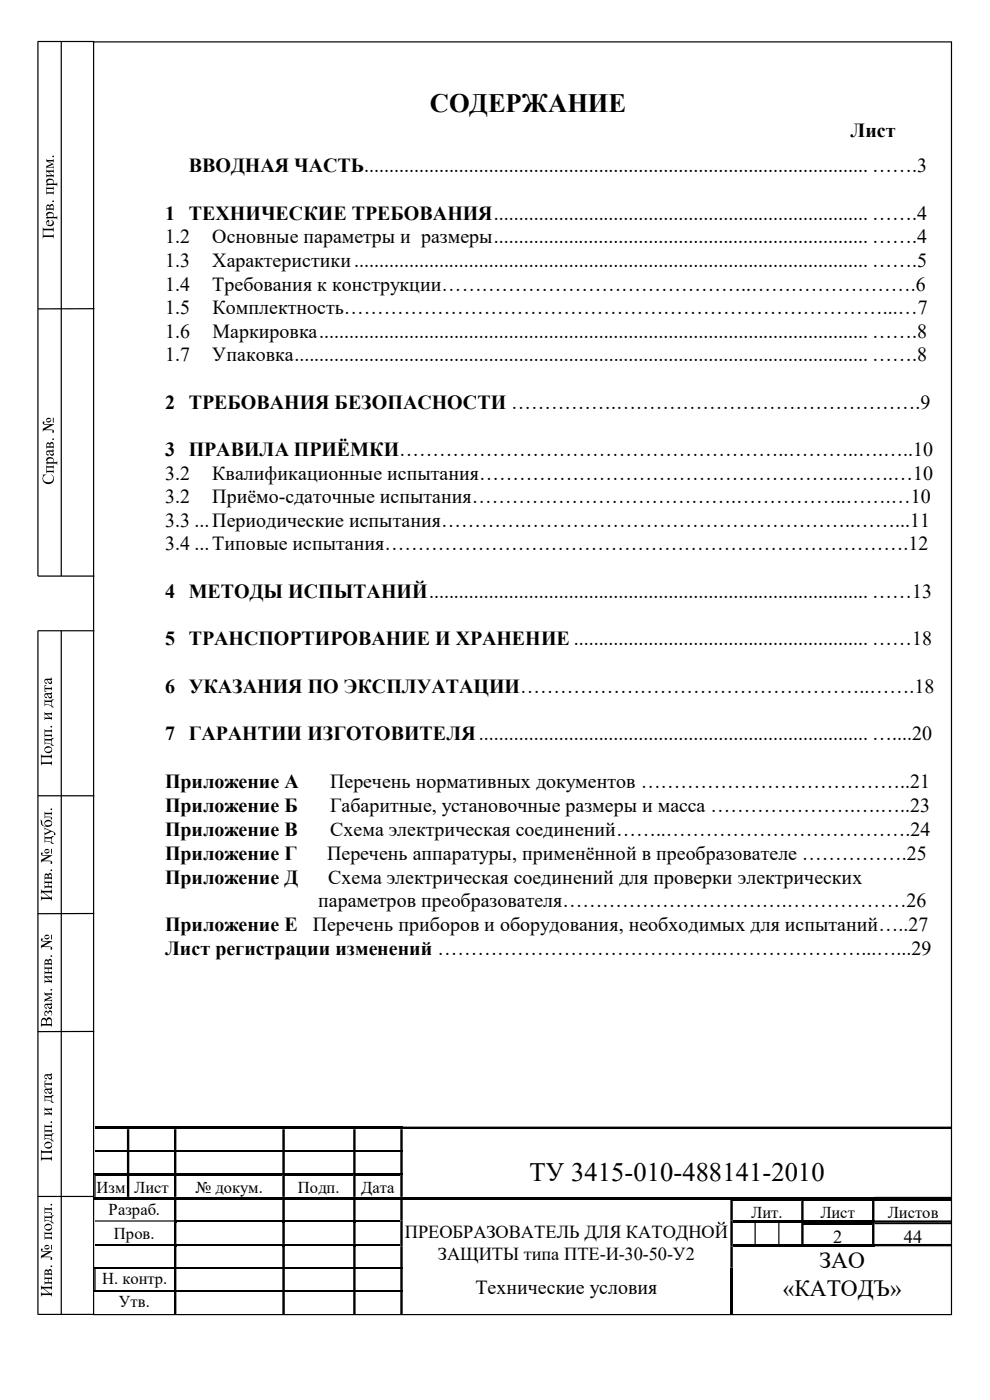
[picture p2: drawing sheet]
<svg xmlns="http://www.w3.org/2000/svg" width="210mm" height="297mm" viewBox="0 0 210 297" stroke-linecap="round" stroke-linejoin="round" font-family="sans-serif">
<defs><g id="words">
<g font-size="5.6">
<text x="91.2" y="23.8">СОДЕРЖАНИЕ</text>
<text x="112.4" y="250.7">ТУ 3415-010-488141-2010</text>
</g>
<g font-size="5">
<text x="173.9" y="269.1">ЗАО</text>
<text x="166.1" y="274.9">«КАТОДЪ»</text>
</g>
<g font-size="4.2">
<text x="180.4" y="29.1">Лист</text>
<text x="40" y="36.6">ВВОДНАЯ ЧАСТЬ..................................................................................................... …….3</text>
<text x="35" y="46.7">1 ТЕХНИЧЕСКИЕ ТРЕБОВАНИЯ........................................................................... …….4</text>
<text x="35" y="51.6">1.2</text>
<text x="45" y="51.6">Основные параметры и размеры ........................................................................... …….4</text>
<text x="35" y="56.6">1.3</text>
<text x="45" y="56.6">Характеристики ....................................................................................................... …….5</text>
<text x="35" y="61.6">1.4</text>
<text x="45" y="61.6">Требования к конструкции………………………………………..…………………….6</text>
<text x="35" y="66.6">1.5</text>
<text x="35" y="71.6">1.6</text>
<text x="45.1" y="66.6">Комплектность………………………………………………………………………...…7</text>
<text x="45.1" y="71.6">Маркировка .............................................................................................................. …….8</text>
<text x="35" y="76.6">1.7</text>
<text x="45" y="76.6">Упаковка ................................................................................................................... …….8</text>
<text x="35" y="86.7">2 ТРЕБОВАНИЯ БЕЗОПАСНОСТИ …………….……………………………………….9</text>
<text x="35" y="96.8">3 ПРАВИЛА ПРИЁМКИ…………………………………………………..………..….…..10</text>
<text x="35" y="101.8">3.2</text>
<text x="45" y="101.8">Квалификационные испытания………………………………………………..…….…10</text>
<text x="35" y="106.8">3.2</text>
<text x="45" y="106.8">Приёмо-сдаточные испытания………………………………….……………..…….…10</text>
<text x="35" y="111.8">3.3 ... Периодические испытания………….…………………………………………..……...11</text>
<text x="35" y="116.8">3.4 ... Типовые испытания…………………………………………………………………….12</text>
<text x="35" y="126.8">4 МЕТОДЫ ИСПЫТАНИЙ........................................................................................ ……13</text>
<text x="35" y="136.9">5 ТРАНСПОРТИРОВАНИЕ И ХРАНЕНИЕ ........................................................... ……18</text>
<text x="35" y="147">6 УКАЗАНИЯ ПО ЭКСПЛУАТАЦИИ……………………………………………..…….18</text>
<text x="35" y="157.1">7 ГАРАНТИИ ИЗГОТОВИТЕЛЯ.............................................................................. …....20</text>
<text x="35" y="167.1">Приложение А</text>
<text x="70" y="167.1">Перечень нормативных документов …………………………………..21</text>
<text x="35" y="172.2">Приложение Б</text>
<text x="70" y="172.2">Габаритные, установочные размеры и масса ………………….….…..23</text>
<text x="35" y="177.3">Приложение В</text>
<text x="70" y="177.3">Схема электрическая соединений……..……………………………….24</text>
<text x="35" y="182.4">Приложение Г</text>
<text x="69.4" y="182.4">Перечень аппаратуры, применённой в преобразователе …………….25</text>
<text x="35" y="187.5">Приложение Д</text>
<text x="69.6" y="187.5">Схема электрическая соединений для проверки электрических</text>
<text x="35" y="197.5">Приложение Е</text>
<text x="66.3" y="197.5">Перечень приборов и оборудования, необходимых для испытаний…..27</text>
<text x="67.5" y="192.4">параметров преобразователя…………………………….………………26</text>
<text x="35" y="202.6">Лист регистрации изменений …………………………………….…………………...…...29</text>
<text x="100.8" y="274.4">Технические условия</text>
</g>
<g font-size="3.9">
<text x="85.9" y="262.7">ПРЕОБРАЗОВАТЕЛЬ ДЛЯ КАТОДНОЙ</text>
<text x="176.7" y="263.7">2</text>
<text x="191.8" y="263.7">44</text>
<text x="92.9" y="267.3">ЗАЩИТЫ типа ПТЕ-И-30-50-У2</text>
</g>
<g font-size="3.5">
<text x="20.5" y="253.1">Изм</text>
<text x="23" y="257.8">Разраб.</text>
<text x="28.5" y="253.1">Лист</text>
<text x="41.5" y="253.1">№ докум.</text>
<text x="63.2" y="253.1">Подп.</text>
<text x="76.6" y="253.1">Дата</text>
<text x="24.2" y="262.8">Пров.</text>
<text x="159.4" y="258.4">Лит.</text>
<text x="174" y="258.4">Лист</text>
<text x="188.3" y="258.4">Листов</text>
<text x="21.7" y="272.4">Н. контр.</text>
<text x="25.2" y="277.4">Утв.</text>
</g>
</g></defs>
<g fill="#000">
<path d="M9.8 35.9l.4 .3h1.1l.1-.3v.8l-.1-.2h-1l.8 .6 .3-.2v.8l-.4-.3h-1l-.2 .3v-.8l.2 .2h.9l-.8-.6-.3 .2zM9.8 33.7l.4 .3 1-.1 .2-.2v.8l-.4-.3h-.9l1.3 .6-1.3 .6h1.1l.2-.2v.6l-.4-.3-1 .1-.2 .2v-.6l1.2-.5-1.2-.5zM9.1 48.2l.1 .3h.3h1.7l.2-.3v1l-.2-.3h-2v1h2l.2-.3v1l-.1-.3h-.3h-1.7l-.2 .3zM9.8 39.6l.4 .2h1.1l.1-.2v.7l-.4-.2h-1.1v.7h1.4l.1-.2v.7l-.4-.2h-1l-.2 .2zM9.8 98.7l.4 .2h1.1l.1-.2v.7l-.4-.2h-1.1v.7h1.4l.1-.3v.8l-.4-.2h-1l-.2 .2zM9 100.7h.8a.86 .86 0 0 0-.6 1 .86 .86 0 0 0 1.1 .6 .88 .88 0 0 0 1-.6 .88 .88 0 0 0-.5-1 1.12 1.12 0 0 1 .5 1.6 1.12 1.12 0 0 1-1.7 .2 1.34 1.34 0 0 1-.5-1.7zM9.4 145.4l.5-.1-.3 .3v.3h1.3l.1-.3v.9l-.3-.3h-1.1v.4l.3 .2h-.5zM9.4 154.7l.4 .2h1.1l.1-.2v.7l-.3-.2h-1.1v.7h1.3l.1-.2v.7l-.3-.2h-1.1l-.2 .2zM9.4 151l.4 .3h1.1l.1-.3v.8l-.1-.2h-1l.8 .7 .3-.2v.7l-.3-.3-1.1 .1-.2 .2v-.8l.2 .2 .9 .1-.7-.7-.4 .2zM8.7 160l.1 .3h.3h1.5h.3l.1-.3v1l-.1-.3h-.3h-1.8v1h1.8h.3l.1-.3v1l-.1-.3h-.3h-1.5h-.3l-.1 .3zM9.4 175.5l1.9 .9 .4 .3v.4l-.2 .1-.1-.5-.4-.3-1.6 .9v-.8l.2 .2 1-.4-.9-.4-.3 .2zM9.4 172.2l.2 .2h.2h1.1l.1-.2v.8l-.1-.3h-1.3v.5l1.2 .1 .2 .1v.4h-.2l.1-.3-.2-.1h-1.1l-.2 .2z"/>
<path d="M8.7 188.7l.1 .2 .3 .1h1.5l.3-.1 .1-.2v1l-.1-.3-.3-.1h-1.3l1.4 1.1h.2l.1-.3v1l-.1-.3-.3-.1h-1.5l-.3 .1-.1 .3v-1l.1 .3h1.7l-1.4-1.1-.3 .1-.1 .3zM9.4 186.8l.4 .2h1.1l.1-.2v.8l-.1-.2-.6-.1v.7h.6l.1-.2v.7l-.3-.2h-1.1l-.2 .2v-.7l.2 .2h.6v-.7h-.6l-.2 .3zM9.5 214.5l.3-.1 .4 .4 .1-.4 .3-.1a.67 .67 0 0 1 .5 .6 .67 .67 0 0 1-.4 .6l.3-.5-.4-.3-.3 .1-.1 .3-.2-.3h-.4v.4l.3 .3h-.5zM9.4 205l.4 .2h1.1l.1-.2v.8l-.1-.2-.6-.1v.7h.6l.1-.2v.7l-.3-.2h-1.1l-.2 .2v-.7l.2 .2h.6v-.7h-.6l-.2 .3zM9.4 206.9l.4 .2h1.1l.1-.2v.7l-.1-.2h-1l.8 .7 .3-.2v.7l-.3-.2h-1.1l-.2 .2v-.8l.2 .3h.9l-.7-.7-.4 .2zM9.4 210.5l.4 .2h1.1l.1-.2v.8l-.3-.3h-1l1.3 .6-1.3 .6h1.2l.1-.2v.6l-.3-.3h-1.1l-.2 .3v-.6l1.2-.5-1.2-.5zM9.4 229.3l.5-.1-.3 .3v.3h1.3l.1-.3v.9l-.3-.3h-1.1v.4l.3 .2h-.5zM9.4 238.6l.4 .2h1.1l.1-.2v.7l-.3-.2h-1.1v.7h1.3l.1-.3v.8l-.3-.2h-1.1l-.2 .2zM9.4 234.9l.4 .3h1.1l.1-.3v.8l-.1-.2h-1l.8 .7 .3-.2v.7l-.3-.3-1.1 .1-.2 .2v-.8l.2 .2 .9 .1-.7-.7-.4 .2zM20.2 239h6.7v.5h-6.7zM27.4 239h9.5v.5h-9.5zM37.4 239h22.5v.5h-22.5z"/>
<path d="M60.4 239h14.5v.5h-14.5zM75.4 239h9.5v.5h-9.5zM8.7 243.9l.1 .3h.3h1.5h.3l.1-.3v1l-.1-.3h-.3h-1.8v1h1.8h.3l.1-.3v1l-.1-.3h-.3h-1.5h-.3l-.1 .3zM9.4 256.1l.2 .2h.2h1.1l.1-.2v.8l-.1-.3h-1.3v.5l1.2 .1 .2 .1v.4h-.2l.1-.3-.2-.1h-1.1l-.2 .2zM27.4 253.9h9.5v.5h-9.5zM36.9 253.9h.5v.6h-.5zM36.9 258.9h.5v.6h-.5zM37.4 253.9h22.5v.5h-22.5zM59.9 253.9h.5v.6h-.5zM59.9 258.9h.5v.6h-.5zM60.4 253.9h14.5v.5h-14.5zM74.9 253.9h.5v.6h-.5z"/>
<path d="M74.9 258.9h.5v.6h-.5zM75.4 253.9h9.5v.5h-9.5zM84.9 253.9h.5v.6h-.5zM85.4 253.9h69.5v.5h-69.5zM155.4 253.9h14.6v.5h-14.6zM155.4 258.9h4.7v.5h-4.7zM160.1 259.4l.2 .1zM165.1 259.4l.3 .1zM170 258.9h.5v.6h-.5zM170.5 253.9h14.5v.5h-14.5zM170.5 258.9h14.5v.5h-14.5zM185 258.9h.5v.6h-.5z"/>
<path d="M8.7 272.7l.1 .2 .3 .1h1.5l.3-.1 .1-.2v1l-.1-.3-.3-.1h-1.3l1.4 1.1h.2l.1-.3v1l-.1-.3-.3-.1h-1.5l-.3 .1-.1 .3v-1l.1 .3h1.7l-1.4-1.1-.3 .1-.1 .3zM9.4 261.3l.4 .2h1.1l.1-.2v.7l-.3-.2h-1.1v.7h1.3l.1-.2v.7l-.3-.2h-1.1l-.2 .2zM9.4 270.8l.4 .3 1.1-.1 .1-.2v.8l-.1-.2-.6-.1v.7h.6l.1-.2v.7l-.3-.2h-1.1l-.2 .2v-.7l.2 .2h.6v-.7l-.6 .1-.2 .2zM36.9 263.9h.5v.6h-.5zM59.9 263.9h.5v.6h-.5zM74.9 263.9h.5v.6h-.5zM154.9 269.1h.5v4.7h-.5zM154.9 274.1h.5v4.7h-.5z"/>
<path d="M10 38.1a.81 .81 0 0 1 1-.2 .81 .81 0 0 1 .3 1.1l.7-.1 .1-.2v.8l-.1-.2h-.2h-1.7l-.1 .2-.2-.5h.4l-.4-.5zM10.2 38.3l-.1 .5a.96 .96 0 0 0 1.2-.1v-.3l-.3-.2z"/>
<path d="M10 45.1a.81 .81 0 0 1 1-.1 .81 .81 0 0 1 .3 1h.7l.1-.2v.8l-.1-.3h-.2h-1.7l-.1 .3-.2-.6h.4l-.4-.5zM10.2 45.4l-.1 .4a.96 .96 0 0 0 1.2 0v-.3l-.3-.2z"/>
<path d="M10 46.8l.4-.1v1.1a.55 .55 0 0 0 .7-.4 .55 .55 0 0 0-.3-.7 .66 .66 0 0 1 .7 .8 .66 .66 0 0 1-.9 .5 .72 .72 0 0 1-.7-.3 .72 .72 0 0 1 .1-.9zM10 47.2l-.1 .3 .4 .3v-.8z"/>
<path d="M10 43.5h.4l.2 .2 .2-.4a.4 .4 0 0 1 .6 .4v1l-.4-.2h-1l-.2 .2zM10 43.8l-.1 .4h.6l-.2-.5zM10.7 43.7v.5h.6l-.1-.5-.2-.1z"/>
<path d="M9.1 89.5l.3-.1v.5l2.1 .1-1.9 1.1 1.6 .1 .2 .1v.5h-.3v-.5a2.82 2.82 0 0 0-1.9 .1l-.1 .2v-.6l1.5-.9-1.4-.1-.1-.2zM9.8 89.1a.53 .53 0 0 1 1 0 .53 .53 0 0 1-1 0zM9.9 89v.2a.47 .47 0 0 0 .5 .2 .47 .47 0 0 0 .3-.5zM11.2 88.6h.2v1.1h-.2z"/>
<path d="M10 97.2a.81 .81 0 0 1 1-.2 .81 .81 0 0 1 .3 1.1l.7-.1 .1-.2v.8l-.1-.2-.2-.1-1.7 .1-.1 .2-.2-.5h.4l-.4-.5zM10.2 97.4l-.1 .5a.96 .96 0 0 0 1.2-.1v-.3l-.3-.2z"/>
<path d="M10 93.9h.4l.2 .3 .2-.4a.4 .4 0 0 1 .6 .3v1.1l-.4-.2h-1l-.2 .2zM10 94.3l-.1 .4h.6l-.2-.5zM10.7 94.2v.5h.6l-.1-.5-.2-.1z"/>
<path d="M9.9 95.7l.1-.1 1.1-.1 .1-.2 .2 .4-.2 .1 .2 .7-.2 .2h-.4l-.5-.9-.4 .2v.3l.4 .2-.3 .1-.2-.3zM10.5 95.8l.3 .6h.4v-.2l-.1-.4z"/>
<path d="M9.4 159.1a.81 .81 0 0 1 1.6 0 .81 .81 0 0 1-1.6 0zM9.7 158.8l-.1 .5a.91 .91 0 0 0 1.4-.3 .77 .77 0 0 0-1.3-.2z"/>
<path d="M9.4 156.6l.2 .2h.2h1.1l.1-.2h.5a1 1 0 0 0 0 1.6h-.5a1.14 1.14 0 0 0-1.4-.4l-.2 .2zM9.6 157.1v.5h.8l.5 .3v-.8z"/>
<path d="M9.4 148.4l.2 .2h.2h1.1l.1-.2h.5a1 1 0 0 0 0 1.7h-.5a1.14 1.14 0 0 0-1.4-.5l-.2 .2zM9.6 148.9v.5l.8 .1 .5 .2v-.8z"/>
<path d="M9.5 147.2l.1-.1 1.2-.1v-.2l.2 .3-.2 .2 .2 .3v.5h-.5l-.5-.8-.4 .1-.1 .2 .1 .2 .3 .1v.2l-.4-.1zM10.1 147.3l.3 .5h.4l.1-.1-.2-.4z"/>
<path d="M9.5 144.2l.1-.2h1.2v-.3l.2 .4-.2 .2 .2 .3v.4l-.5 .1-.5-.8h-.4l-.1 .3 .1 .1 .3 .1v.2l-.4-.1zM10.1 144.3l.3 .5h.4l.1-.2-.2-.3z"/>
<path d="M9.4 177.4l.2 .2h.2h1.1l.1-.2h.5a1 1 0 0 0 0 1.6h-.5a1.14 1.14 0 0 0-1.4-.4l-.2 .2zM9.6 177.9v.5h.8l.5 .3v-.8z"/>
<path d="M8.6 173.9a.82 .82 0 0 1 .4 1l.5 .4h.4a.79 .79 0 0 1-.2-1.3 .79 .79 0 0 1 1.3 .4 .8 .8 0 0 1-.1 .8 .8 .8 0 0 1-.9 .2l-.6-.1a.98 .98 0 0 1-.7-1.2zM9.6 174.5l-.1 .2a.8 .8 0 0 0 .8 .4 .8 .8 0 0 0 .7-.5 .88 .88 0 0 0-1.4-.1z"/>
<path d="M8.7 180.9h.3v.5h2.1l-1.9 1.2h1.6l.3 .4-.2 .3-.2-.2v-.4a2.98 2.98 0 0 0-1.9 .1l-.1 .2v-.6l1.6-.8-1.3-.1-.2-.1zM9.4 180.6a.55 .55 0 0 1 1.1 0 .55 .55 0 0 1-1.1 0zM9.5 180.5l.1 .3h.2l.4-.1 .2-.2-.3-.2zM10.8 180.1h.2v1h-.2z"/>
<path d="M9.6 185.4h.5l.1 .2 .1-.3 .5-.1 .2 .7v.8l-.3-.3h-1.1l-.2 .3zM9.6 185.7v.4h.6l-.1-.4zM10.4 185.6l-.1 .5h.6l-.1-.5-.2-.1z"/>
<path d="M8.7 199.1h.3v.5h2.1l-1.9 1.2h1.6l.3 .4-.2 .3-.2-.2v-.4a2.98 2.98 0 0 0-1.9 .1l-.1 .3v-.7l1.6-.8-1.3-.1-.2-.1zM9.4 198.8a.55 .55 0 0 1 1.1 0 .55 .55 0 0 1-1.1 0zM9.5 198.7l.1 .3h.2l.4-.1 .2-.2-.3-.2zM10.8 198.3h.2v1h-.2z"/>
<path d="M9 216l.3-.1 .3 .1 .2 .3 .4-.5 .5 .1a2.74 2.74 0 0 1 .3 2l-.1-.3h-.3h-1.5h-.3l-.1 .3a2.57 2.57 0 0 1 .3-1.9zM9 216.4l-.1 .8h.8v-.7a.46 .46 0 0 0-.7-.1zM10.2 216.3l-.2 .2-.1 .7h1a.71 .71 0 0 0-.5-1z"/>
<path d="M9.6 203.6h.5l.1 .2 .1-.3 .5-.1 .2 .7v.8l-.3-.3h-1.1l-.2 .3zM9.6 203.9v.4h.6l-.1-.4zM10.4 203.9l-.1 .4h.6l-.1-.5-.2-.1z"/>
<path d="M9.5 213.1l.1-.1 1.2-.1v-.3l.2 .4-.2 .2 .2 .3v.5h-.5l-.5-.8-.4 .1-.1 .2 .1 .2 .3 .1v.2l-.4-.1zM10.1 213.2l.3 .5h.4l.1-.1-.2-.4z"/>
<path d="M9.4 232.3l.2 .2h.2h1.1l.1-.2h.5a1 1 0 0 0 0 1.7h-.5a1.14 1.14 0 0 0-1.4-.5l-.2 .2zM9.6 232.8v.5l.8 .1 .5 .2v-.8z"/>
<path d="M9.5 231.1l.1-.1 1.2-.1v-.2l.2 .3-.2 .2 .2 .3v.5h-.5l-.5-.8-.4 .1-.1 .2 .1 .2 .3 .1v.2l-.4-.1zM10.1 231.2l.3 .5h.4l.1-.1-.2-.4z"/>
<path d="M9.5 228.1l.1-.2h1.2v-.3l.2 .4-.2 .2 .2 .3v.4l-.5 .1-.5-.8h-.4l-.1 .3 .1 .1 .3 .1v.2l-.4-.1zM10.1 228.2l.3 .5h.4l.1-.2-.2-.3z"/>
<path d="M9.4 243a.81 .81 0 0 1 1.6 0 .81 .81 0 0 1-1.6 0zM9.7 242.7l-.1 .5a.91 .91 0 0 0 1.4-.3 .77 .77 0 0 0-1.3-.2z"/>
<path d="M9.4 257.9l.2 .2h.2h1.1l.1-.2h.5a1 1 0 0 0 0 1.6h-.5a1.14 1.14 0 0 0-1.4-.5l-.2 .2zM9.6 258.4v.5h.8l.5 .3v-.8z"/>
<path d="M9.4 240.5l.2 .2h.2h1.1l.1-.2h.5a1 1 0 0 0 0 1.6h-.5a1.14 1.14 0 0 0-1.4-.5l-.2 .3zM9.6 241v.5h.8l.5 .3v-.8z"/>
<path d="M8.7 264.9h.3v.5h2.1l-1.9 1.2h1.6l.3 .4-.2 .3-.2-.2v-.4a2.98 2.98 0 0 0-1.9 .1l-.1 .3v-.7l1.6-.8h-1.3l-.2-.2zM9.4 264.6a.55 .55 0 0 1 1.1 0 .55 .55 0 0 1-1.1 0zM9.5 264.5l.1 .3 .2 .1 .4-.1 .2-.3-.3-.2zM10.8 264.1h.2v1h-.2z"/>
<path d="M9.4 260.4a.81 .81 0 0 1 1.6 0 .81 .81 0 0 1-1.6 0zM9.7 260.1l-.1 .5a.91 .91 0 0 0 1.4-.3 .77 .77 0 0 0-1.3-.2z"/>
<path d="M9.6 269.4h.5l.1 .2 .1-.3 .5-.1 .2 .7v.8l-.3-.3h-1.1l-.2 .3zM9.6 269.7v.4h.6l-.1-.4zM10.4 269.7l-.1 .4h.6l-.1-.5-.2-.1z"/>
<circle cx="11.3" cy="33.2" r=".2"/>
<circle cx="11.3" cy="42.7" r=".2"/>
<circle cx="11.3" cy="93.2" r=".2"/>
<circle cx="10.9" cy="154.2" r=".2"/>
<circle cx="10.9" cy="171.7" r=".2"/>
<circle cx="10.9" cy="184.6" r=".2"/>
<circle cx="10.9" cy="210" r=".2"/>
<circle cx="10.9" cy="202.8" r=".2"/>
<circle cx="10.9" cy="238.1" r=".2"/>
<circle cx="10.9" cy="255.6" r=".2"/>
<circle cx="10.9" cy="268.6" r=".2"/>
</g>
<g fill="#000">
<path d="M26.9 239h.5v.6h-.5z" fill-rule="evenodd"/>
<path d="M36.9 239h.5v.6h-.5z" fill-rule="evenodd"/>
<path d="M59.9 239h.5v.6h-.5z" fill-rule="evenodd"/>
<path d="M74.9 239h.5v.6h-.5z" fill-rule="evenodd"/>
<path d="M84.9 239h.5v.6h-.5z" fill-rule="evenodd"/>
<path d="M85.4 239h116.5v.5h-116.5zM26.9 239.6h.5v4.4h-.5zM36.9 239.6h.5v4.4h-.5zM59.9 239.6h.5v4.4h-.5zM74.9 239.6h.5v4.4h-.5zM84.9 239.6h.5v4.4h-.5z" fill-rule="evenodd"/>
<path d="M20 249.2h.3v4.7h-.3zM26.9 249.2h.5v4.7h-.5zM36.9 249.2h.5v4.7h-.5zM59.9 249.2h.5v4.7h-.5zM74.9 249.2h.5v4.7h-.5zM84.9 249.2h.5v4.7h-.5z" fill-rule="evenodd"/>
<path d="M20 253.9h7.4v.5h-7.4z" fill-rule="evenodd"/>
<path d="M26.9 244.2h.5v4.7h-.5zM36.9 244.2h.5v4.7h-.5zM59.9 244.2h.5v4.7h-.5zM74.9 244.2h.5v4.7h-.5zM84.9 244.2h.5v4.7h-.5z" fill-rule="evenodd"/>
<path d="M84.9 258.9h.5v.6h-.5zM154.9 258.9h.5v.6h-.5z" fill-rule="evenodd"/>
<path d="M154.9 253.9h.5v.6h-.5z" fill-rule="evenodd"/>
<path d="M160.1 258.9h5v.5h-5z" fill-rule="evenodd"/>
<path d="M165.1 258.9h4.9v.5h-4.9z" fill-rule="evenodd"/>
<path d="M170 253.9h.5v.6h-.5z" fill-rule="evenodd"/>
<path d="M185 253.9h.5v.6h-.5z" fill-rule="evenodd"/>
<path d="M185.5 253.9h16.4v.5h-16.4zM36.9 254.5h.5v4.4h-.5zM59.9 254.5h.5v4.4h-.5zM74.9 254.5h.5v4.4h-.5zM84.9 254.5h.5v4.4h-.5zM154.9 254.5h.5v4.4h-.5zM170 254.5h.5v4.4h-.5zM185 254.5h.5v4.4h-.5z" fill-rule="evenodd"/>
<path d="M185.5 259.5h16.4v.2h-16.4zM20.2 258.9h16.7v.3h-16.7z" fill-rule="evenodd"/>
<path d="M185.5 258.9h16.4v.5h-16.4zM36.9 259.5h.5v4.4h-.5zM59.9 259.5h.5v4.4h-.5zM74.9 259.5h.5v4.4h-.5zM84.9 259.5h.5v4.4h-.5zM154.9 259.5h.5v4.4h-.5zM160.1 259.5h.2v4.4h-.2zM165.1 259.5h.3v4.4h-.3zM170 259.5h.5v4.4h-.5zM185 259.5h.5v4.4h-.5z" fill-rule="evenodd"/>
<path d="M84.9 263.9h.5v.6h-.5zM154.9 263.9h.5v.6h-.5z" fill-rule="evenodd"/>
<path d="M154.9 268.9h.5v.2h-.5zM20 269.1h.3v4.7h-.3zM36.9 269.1h.5v4.7h-.5zM59.9 269.1h.5v4.7h-.5zM74.9 269.1h.5v4.7h-.5zM84.9 269.1h.5v4.7h-.5z" fill-rule="evenodd"/>
<path d="M154.9 273.8h.5v.3h-.5zM36.9 274.1h.5v4.7h-.5zM59.9 274.1h.5v4.7h-.5zM74.9 274.1h.5v4.7h-.5zM84.9 274.1h.5v4.7h-.5z" fill-rule="evenodd"/>
<path d="M155.4 263.9h30.1v.5h-30.1z" fill-rule="evenodd"/>
<path d="M185.5 263.9h16.4v.5h-16.4zM36.9 264.5h.5v4.4h-.5zM59.9 264.5h.5v4.4h-.5zM74.9 264.5h.5v4.4h-.5zM84.9 264.5h.5v4.4h-.5zM154.9 264.5h.5v4.4h-.5z" fill-rule="evenodd"/>
</g>
<g fill="none" stroke="#000" stroke-width=".25">
<path d="M8 8.8h12M8 8.8v113.4h12M13 8.8v113.4M19.9 8.9h181.9v270h-181.9zM20 65.5h-12M13 133.8v145M20 133.8h-12v145M8 168.8h12M20 193.8h-12M20 218.8l-12 .1M8 253.8h12M20 249h65.4"/>
<path d="M20.2 244.1h65.2M20.3 249.3h6.6M27.4 249.3h9.5M37.4 249.3h22.5M37.4 259h22.5M60.4 249.3h14.5M60.4 259h14.5M75.4 249.3h9.5M75.4 259h9.5M155.4 254.6h14.6M170.5 254.6h14.5M170.5 259.6h14.5"/>
<path d="M185.5 254.6h16.4M8 278.8h12M20 269h65.4M20 273.9h65.4M20.2 264h16.7M37.4 264h22.5M60.4 264h14.5M75.4 264h9.5"/>
</g>
<use href="#words"/>
</svg>
